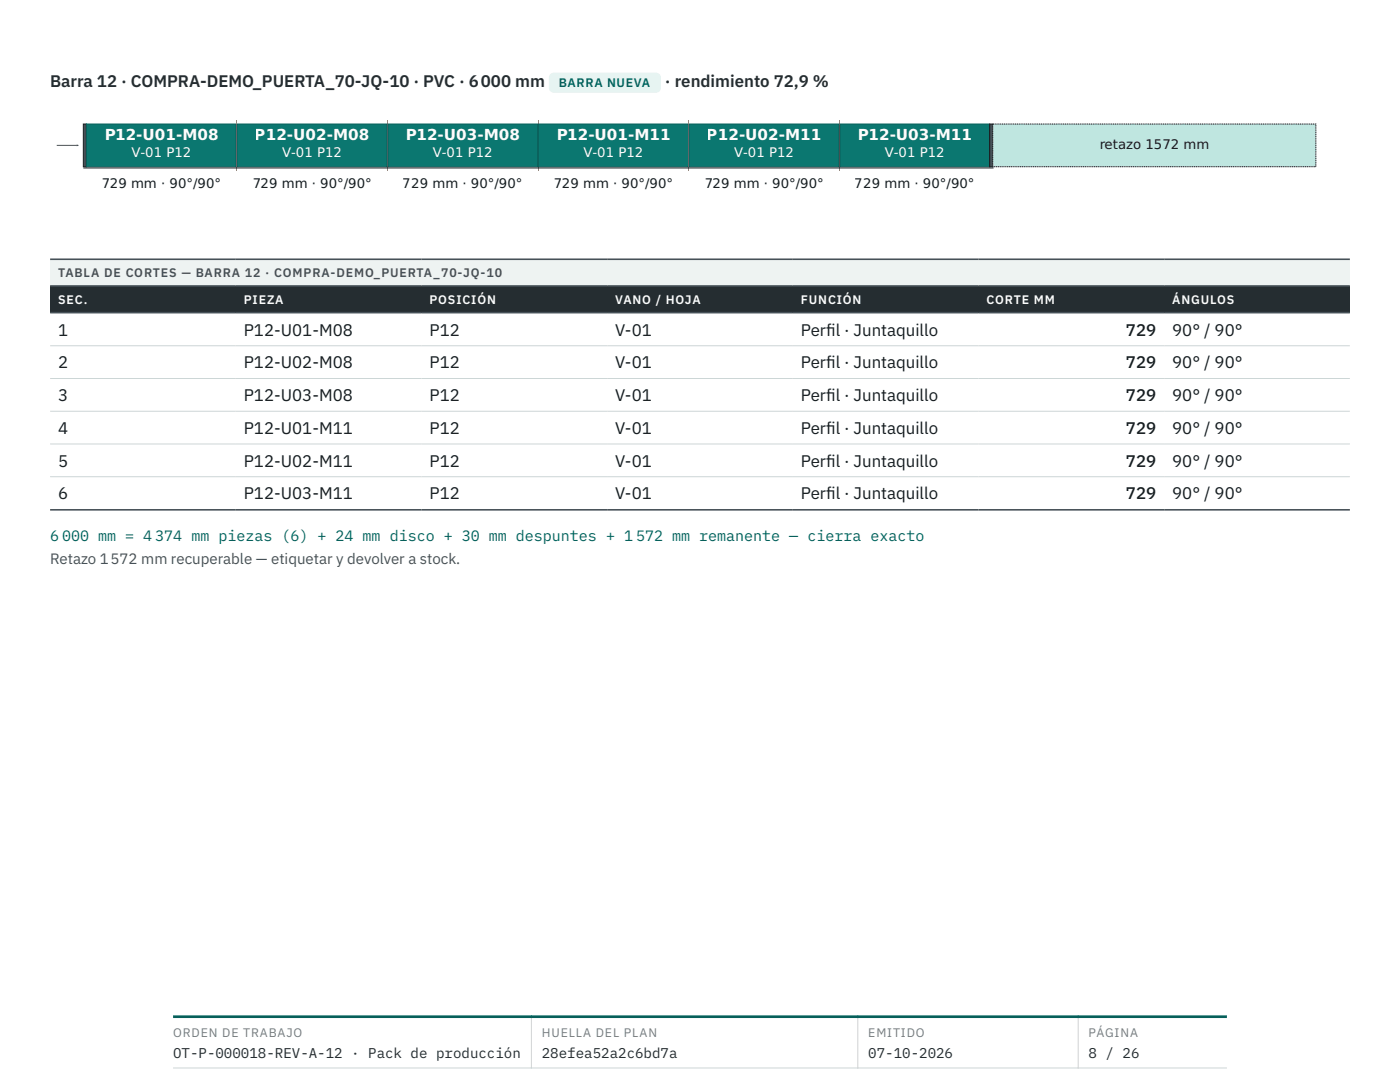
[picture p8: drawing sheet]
<svg xmlns="http://www.w3.org/2000/svg" width="279mm" height="216mm" viewBox="0 0 279 216" stroke-linecap="round" stroke-linejoin="round" font-family="sans-serif">
<defs><g id="words">
<g font-size="3.4" fill="#252d31">
<text x="10" y="17.4">Barra 12 · COMPRA-DEMO_PUERTA_70-JQ-10 · PVC · 6 000 mm</text>
<text x="132.7" y="17.4">· rendimiento 72,9 %</text>
</g>
<g font-size="3.4" fill="#161c1f">
<text x="11.6" y="67">1</text>
<text x="48.7" y="67">P12-U01-M08</text>
<text x="85.7" y="67">P12</text>
<text x="122.8" y="67">V-01</text>
<text x="159.8" y="67">Perf</text>
<text x="164.9" y="67">il · Juntaquillo</text>
<text x="224.7" y="67">729</text>
<text x="233.9" y="67">90° / 90°</text>
<text x="11.6" y="73.5">2</text>
<text x="48.7" y="73.5">P12-U02-M08</text>
<text x="85.7" y="73.5">P12</text>
<text x="122.8" y="73.5">V-01</text>
<text x="159.8" y="73.5">Perf</text>
<text x="164.9" y="73.5">il · Juntaquillo</text>
<text x="224.7" y="73.5">729</text>
<text x="233.9" y="73.5">90° / 90°</text>
<text x="11.6" y="80">3</text>
<text x="48.7" y="80">P12-U03-M08</text>
<text x="85.7" y="80">P12</text>
<text x="122.8" y="80">V-01</text>
<text x="159.8" y="80">Perf</text>
<text x="164.9" y="80">il · Juntaquillo</text>
<text x="224.7" y="80">729</text>
<text x="233.9" y="80">90° / 90°</text>
<text x="11.6" y="86.6">4</text>
<text x="48.7" y="86.6">P12-U01-M11</text>
<text x="85.7" y="86.6">P12</text>
<text x="122.8" y="86.6">V-01</text>
<text x="159.8" y="86.6">Perf</text>
<text x="164.9" y="86.6">il · Juntaquillo</text>
<text x="224.7" y="86.6">729</text>
<text x="233.9" y="86.6">90° / 90°</text>
<text x="11.6" y="93.1">5</text>
<text x="48.7" y="93.1">P12-U02-M11</text>
<text x="85.7" y="93.1">P12</text>
<text x="122.8" y="93.1">V-01</text>
<text x="159.8" y="93.1">Perf</text>
<text x="164.9" y="93.1">il · Juntaquillo</text>
<text x="224.7" y="93.1">729</text>
<text x="233.9" y="93.1">90° / 90°</text>
<text x="11.6" y="99.6">6</text>
<text x="48.7" y="99.6">P12-U03-M11</text>
<text x="85.7" y="99.6">P12</text>
<text x="122.8" y="99.6">V-01</text>
<text x="159.8" y="99.6">Perf</text>
<text x="164.9" y="99.6">il · Juntaquillo</text>
<text x="224.7" y="99.6">729</text>
<text x="233.9" y="99.6">90° / 90°</text>
</g>
<g font-size="3" fill="#fcfdfc">
<text x="20.8" y="28">P12-U01-M08</text>
<text x="50.8" y="28">P12-U02-M08</text>
<text x="80.9" y="28">P12-U03-M08</text>
<text x="111" y="28">P12-U01-M11</text>
<text x="141.1" y="28">P12-U02-M11</text>
<text x="171.1" y="28">P12-U03-M11</text>
</g>
<text font-size="3" fill="#075f5a" x="10" y="108">6 000 mm = 4 374 mm piezas (6) + 24 mm disco + 30 mm despuntes + 1 572 mm remanente — cierra exacto</text>
<text font-size="3" fill="#465158" x="10" y="112.5">Retazo 1 572 mm recuperable — etiquetar y devolver a stock.</text>
<g font-size="2.8" fill="#252d31">
<text x="34.5" y="211">OT-P-000018-REV-A-12 · Pack de producción</text>
<text x="108.1" y="211">28efea52a2c6bd7a</text>
<text x="173.3" y="211">07-10-2026</text>
<text x="217.3" y="211">8 / 26</text>
</g>
<g font-size="2.7" fill="#161c1f">
<text x="219.4" y="29.8">retazo 1572 mm</text>
<text x="20.3" y="37.5">729 mm · 90°/90°</text>
<text x="50.3" y="37.5">729 mm · 90°/90°</text>
<text x="80.4" y="37.5">729 mm · 90°/90°</text>
<text x="110.5" y="37.5">729 mm · 90°/90°</text>
<text x="140.5" y="37.5">729 mm · 90°/90°</text>
<text x="170.6" y="37.5">729 mm · 90°/90°</text>
</g>
<g font-size="2.7" fill="#fcfdfc">
<text x="26.2" y="31.4">V-01 P12</text>
<text x="56.3" y="31.4">V-01 P12</text>
<text x="86.4" y="31.4">V-01 P12</text>
<text x="116.4" y="31.4">V-01 P12</text>
<text x="146.5" y="31.4">V-01 P12</text>
<text x="176.6" y="31.4">V-01 P12</text>
</g>
<text font-size="2.5" fill="#075f5a" x="111.5" y="17.4">BARRA NUEVA</text>
<text font-size="2.5" fill="#465158" x="11.6" y="55.3">TABLA DE CORTES — BARRA 12 · COMPRA-DEMO_PUERTA_70-JQ-10</text>
<g font-size="2.5" fill="#fcfdfc">
<text x="11.6" y="60.7">SEC.</text>
<text x="48.7" y="60.7">PIEZA</text>
<text x="85.7" y="60.7">POSICIÓN</text>
<text x="122.8" y="60.7">VANO / HOJA</text>
<text x="159.8" y="60.7">FUNCIÓN</text>
<text x="196.9" y="60.7">CORTE MM</text>
<text x="233.9" y="60.7">ÁNGULOS</text>
</g>
<g font-size="2.5" fill="#727d82">
<text x="34.5" y="206.9">ORDEN DE TRABAJO</text>
<text x="108.1" y="206.9">HUELLA DEL PLAN</text>
<text x="173.3" y="206.9">EMITIDO</text>
<text x="217.3" y="206.9">PÁGINA</text>
</g>
</g></defs>
<path d="M10 51.7h259.4v5.4h-259.4z" fill="#eef3f2"/>
<g fill="#252d31">
<path d="M10 57.1h37.1v5.3h-37.1z"/>
<path d="M47.1 57.1h37v5.3h-37z"/>
<path d="M84.1 57.1h37.1v5.3h-37.1z"/>
<path d="M121.2 57.1h37v5.3h-37z"/>
<path d="M158.2 57.1h37.1v5.3h-37.1z"/>
<path d="M195.3 57.1h37v5.3h-37z"/>
<path d="M232.3 57.1h37.1v5.3h-37.1z"/>
</g>
<path d="M10 69h259.4M10 75.5h259.4M10 82.1h259.4M10 88.6h259.4M10 95.1h259.4" fill="none" stroke="#cdd5d6" stroke-width=".2"/>
<path d="M10 51.7h259.4M10 57.1h259.4M10 62.4h259.4M10 101.7h259.4" fill="none" stroke="#465158" stroke-width=".32"/>
<path d="M109.5 14.5h22.4v4h-22.4z" fill="#e6f4f2"/>
<path d="M16.6 24.7h.6v8.6h-.6z" fill="#465158" stroke="#161c1f" stroke-width=".2"/>
<path d="M11.3 29h4.3z" fill="#000" stroke="#465158" stroke-width=".2"/>
<path d="M15.3 28.8l.4 .2-.4 .2z" fill="#465158"/>
<path d="M17.2 24.7h29.9v8.6h-29.9z" fill="#0b7770" stroke="#075f5a" stroke-width=".2"/>
<path d="M47.2 24v10" fill="none" stroke="#e56a32" stroke-width=".2"/>
<path d="M47.3 24.7h29.9v8.6h-29.9z" fill="#0b7770" stroke="#075f5a" stroke-width=".2"/>
<path d="M77.3 24v10" fill="none" stroke="#e56a32" stroke-width=".2"/>
<path d="M77.4 24.7h29.9v8.6h-29.9z" fill="#0b7770" stroke="#075f5a" stroke-width=".2"/>
<path d="M107.4 24v10" fill="none" stroke="#e56a32" stroke-width=".2"/>
<path d="M107.5 24.7h29.9v8.6h-29.9z" fill="#0b7770" stroke="#075f5a" stroke-width=".2"/>
<path d="M137.4 24v10" fill="none" stroke="#e56a32" stroke-width=".2"/>
<path d="M137.5 24.7h29.9v8.6h-29.9z" fill="#0b7770" stroke="#075f5a" stroke-width=".2"/>
<path d="M167.5 24v10" fill="none" stroke="#e56a32" stroke-width=".2"/>
<path d="M167.6 24.7h29.9v8.6h-29.9z" fill="#0b7770" stroke="#075f5a" stroke-width=".2"/>
<path d="M197.5 24.7h.6v8.6h-.6z" fill="#465158" stroke="#161c1f" stroke-width=".2"/>
<path d="M198.1 24.7h64.5v8.6h-64.5z" fill="#bfe6e0" stroke="#161c1f" stroke-width=".2" stroke-dasharray=".2 .1" stroke-linecap="butt"/>
<path d="M16.6 33.5h181.7z" fill="#000" stroke="#161c1f" stroke-width=".2"/>
<path d="M34.5 213.1h210.4M106 202.6v10.6M171.2 202.6v10.6M215.2 202.6v10.6" fill="none" stroke="#cdd5d6" stroke-width=".2"/>
<path d="M34.5 202.9h210.4" fill="none" stroke="#075f5a" stroke-width=".53"/>
<use href="#words"/>
</svg>
